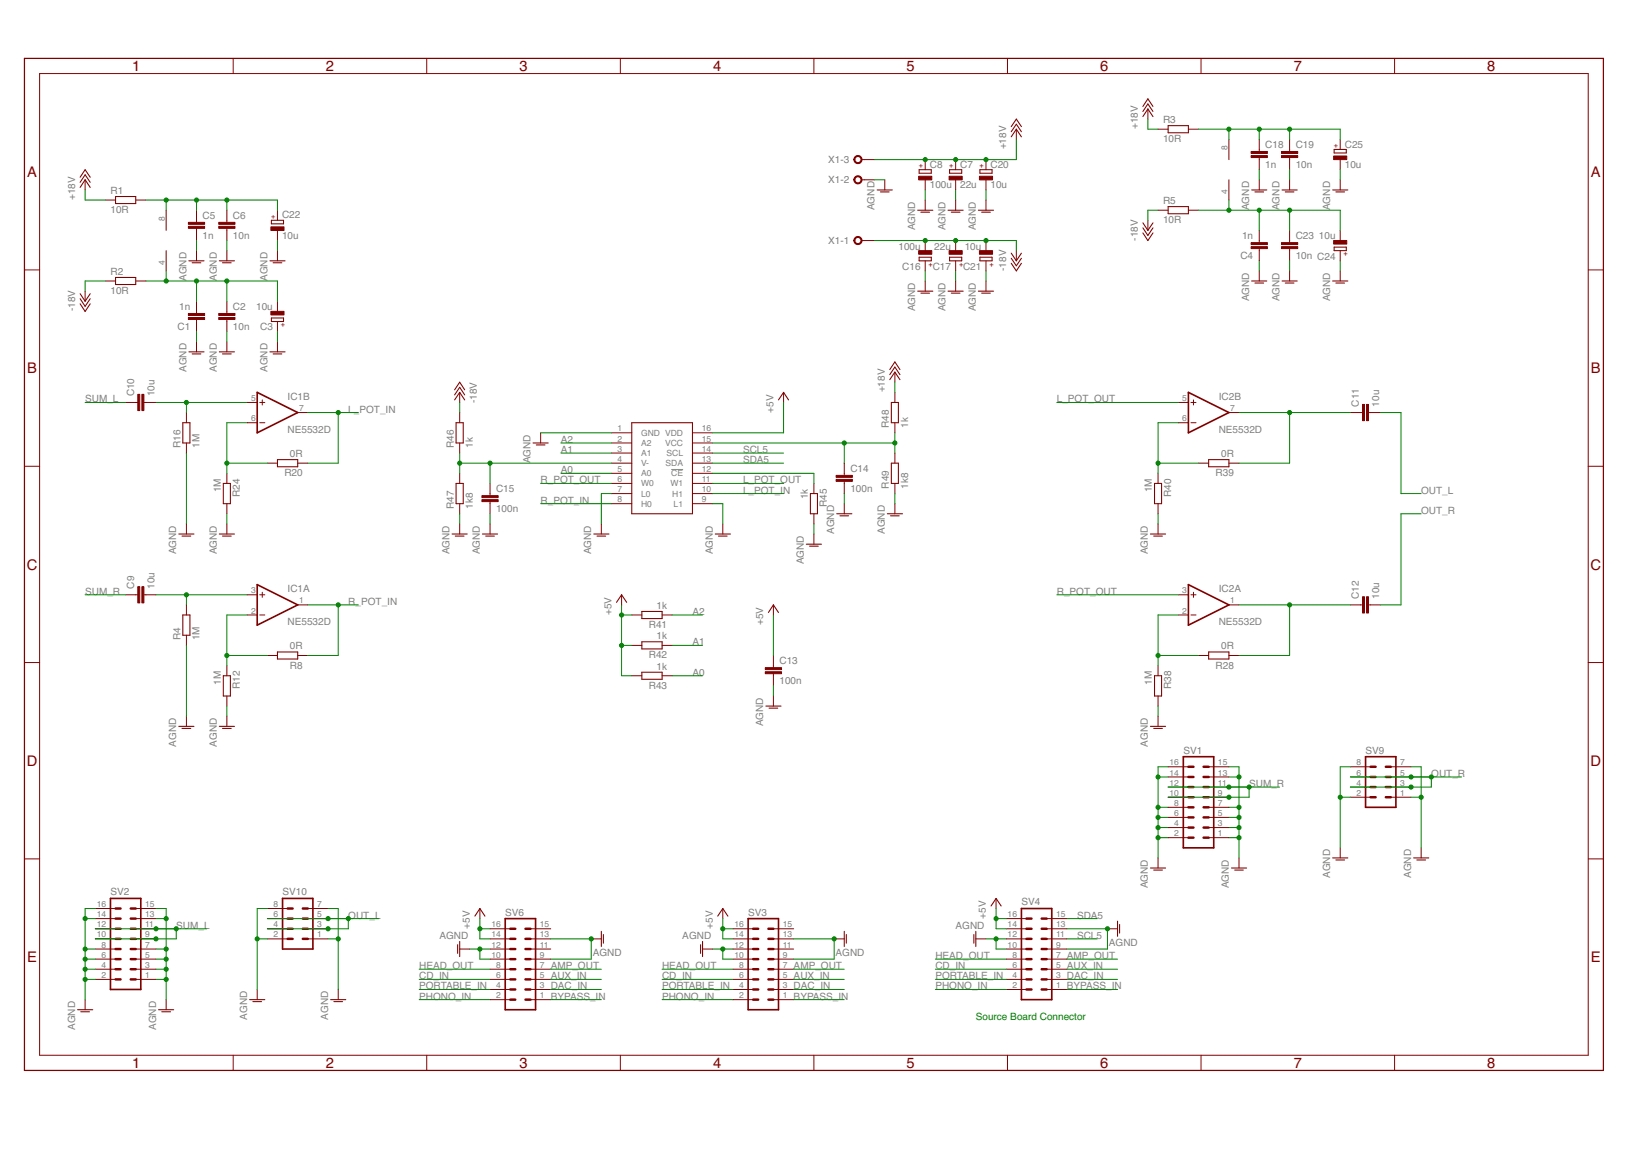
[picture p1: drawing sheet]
<svg xmlns="http://www.w3.org/2000/svg" width="420mm" height="297mm" viewBox="0 0 420 297" stroke-linecap="round" stroke-linejoin="round" font-family="sans-serif">
<defs><g id="words">
<g font-size="3.8" fill="#800000">
<text x="34.1" y="18.4">1</text>
<text x="84.1" y="18.4">2</text>
<text x="134.1" y="18.4">3</text>
<text x="184" y="18.4">4</text>
<text x="234" y="18.4">5</text>
<text x="283.9" y="18.4">6</text>
<text x="333.9" y="18.4">7</text>
<text x="383.8" y="18.4">8</text>
<text x="7" y="45.6">A</text>
<text x="410.6" y="45.6">A</text>
<text x="7" y="96.3">B</text>
<text x="410.6" y="96.3">B</text>
<text x="6.9" y="147">C</text>
<text x="410.5" y="147">C</text>
<text x="6.9" y="197.7">D</text>
<text x="410.5" y="197.7">D</text>
<text x="7" y="248.3">E</text>
<text x="410.6" y="248.3">E</text>
<text x="34.1" y="275.6">1</text>
<text x="84.1" y="275.6">2</text>
<text x="134.1" y="275.6">3</text>
<text x="184" y="275.6">4</text>
<text x="234" y="275.6">5</text>
<text x="283.9" y="275.6">6</text>
<text x="333.9" y="275.6">7</text>
<text x="383.8" y="275.6">8</text>
</g>
<g font-size="2.6" fill="#808080">
<text x="293.6" y="33.3" transform="rotate(-90 293.6 33.3)">+18V</text>
<text x="300.2" y="31.8">R3</text>
<text x="259.7" y="38.6" transform="rotate(-90 259.7 38.6)">+18V</text>
<text x="300.2" y="36.7">10R</text>
<text x="326.6" y="38.2">C18</text>
<text x="334.4" y="38.2">C19</text>
<text x="347.1" y="38.1">C25</text>
<text x="213.7" y="47.3">X1-2</text>
<text x="213.7" y="42.1">X1-3</text>
<text x="240" y="43.3">C8</text>
<text x="247.8" y="43.3">C7</text>
<text x="255.6" y="43.3">C20</text>
<text x="326.6" y="43.4">1n</text>
<text x="334.4" y="43.4">10n</text>
<text x="347.1" y="43.3">10u</text>
<text x="19.4" y="51.6" transform="rotate(-90 19.4 51.6)">+18V</text>
<text x="28.5" y="50.1">R1</text>
<text x="240" y="48.5">100u</text>
<text x="247.8" y="48.5">22u</text>
<text x="255.6" y="48.5">10u</text>
<text x="300.2" y="52.7">R5</text>
<text x="28.5" y="55">10R</text>
<text x="52.3" y="56.5">C5</text>
<text x="60.1" y="56.5">C6</text>
<text x="72.8" y="56.4">C22</text>
<text x="225.7" y="54.2" transform="rotate(-90 225.7 54.2)">AGND</text>
<text x="236.2" y="59.5" transform="rotate(-90 236.2 59.5)">AGND</text>
<text x="244" y="59.5" transform="rotate(-90 244 59.5)">AGND</text>
<text x="251.9" y="59.5" transform="rotate(-90 251.9 59.5)">AGND</text>
<text x="300.2" y="57.6">10R</text>
<text x="322.4" y="54.2" transform="rotate(-90 322.4 54.2)">AGND</text>
<text x="330.2" y="54.2" transform="rotate(-90 330.2 54.2)">AGND</text>
<text x="343.3" y="54.2" transform="rotate(-90 343.3 54.2)">AGND</text>
<text x="52.3" y="61.7">1n</text>
<text x="60.1" y="61.7">10n</text>
<text x="72.8" y="61.6">10u</text>
<text x="213.7" y="63">X1-1</text>
<text x="231.9" y="64.4">100u</text>
<text x="241.1" y="64.4">22u</text>
<text x="249" y="64.4">10u</text>
<text x="293.6" y="62.1" transform="rotate(-90 293.6 62.1)">-18V</text>
<text x="320.5" y="61.7">1n</text>
<text x="334.4" y="61.7">C23</text>
<text x="340.4" y="61.8">10u</text>
<text x="28.5" y="71">R2</text>
<text x="232.9" y="69.6">C16</text>
<text x="240.7" y="69.6">C17</text>
<text x="248.5" y="69.6">C21</text>
<text x="259.7" y="69.9" transform="rotate(-90 259.7 69.9)">-18V</text>
<text x="320.1" y="66.9">C4</text>
<text x="334.4" y="66.9">10n C24</text>
<text x="28.5" y="75.9">10R</text>
<text x="48.1" y="72.5" transform="rotate(-90 48.1 72.5)">AGND</text>
<text x="55.9" y="72.5" transform="rotate(-90 55.9 72.5)">AGND</text>
<text x="69" y="72.5" transform="rotate(-90 69 72.5)">AGND</text>
<text x="322.4" y="77.7" transform="rotate(-90 322.4 77.7)">AGND</text>
<text x="330.2" y="77.7" transform="rotate(-90 330.2 77.7)">AGND</text>
<text x="343.3" y="77.7" transform="rotate(-90 343.3 77.7)">AGND</text>
<text x="19.4" y="80.4" transform="rotate(-90 19.4 80.4)">-18V</text>
<text x="46.3" y="80">1n</text>
<text x="60.1" y="80">C2</text>
<text x="66.1" y="80.1">10u</text>
<text x="236.2" y="80.4" transform="rotate(-90 236.2 80.4)">AGND</text>
<text x="244" y="80.4" transform="rotate(-90 244 80.4)">AGND</text>
<text x="251.9" y="80.4" transform="rotate(-90 251.9 80.4)">AGND</text>
<text x="45.8" y="85.2">C1</text>
<text x="60.1" y="85.2">10n</text>
<text x="67.1" y="85.3">C3</text>
<text x="48.1" y="96" transform="rotate(-90 48.1 96)">AGND</text>
<text x="55.9" y="96" transform="rotate(-90 55.9 96)">AGND</text>
<text x="69" y="96" transform="rotate(-90 69 96)">AGND</text>
<text x="228.3" y="101.3" transform="rotate(-90 228.3 101.3)">+18V</text>
<text x="22" y="103.9">SUM_L</text>
<text x="34.6" y="102.3" transform="rotate(-90 34.6 102.3)">C10</text>
<text x="39.9" y="102.3" transform="rotate(-90 39.9 102.3)">10u</text>
<text x="74.2" y="103.2">IC1B</text>
<text x="89.9" y="106.5">L_POT_IN</text>
<text x="123.1" y="104.1" transform="rotate(-90 123.1 104.1)">-18V</text>
<text x="199.6" y="106.5" transform="rotate(-90 199.6 106.5)">+5V</text>
<text x="272.7" y="103.9">L_POT_OUT</text>
<text x="314.5" y="103.2">IC2B</text>
<text x="350.7" y="104.9" transform="rotate(-90 350.7 104.9)">C11</text>
<text x="355.9" y="104.9" transform="rotate(-90 355.9 104.9)">10u</text>
<text x="74.2" y="111.7">NE5532D</text>
<text x="229.4" y="110.4" transform="rotate(-90 229.4 110.4)">R48</text>
<text x="234.3" y="110.4" transform="rotate(-90 234.3 110.4)">1k</text>
<text x="314.5" y="111.7">NE5532D</text>
<text x="46.6" y="115.6" transform="rotate(-90 46.6 115.6)">R16</text>
<text x="51.5" y="115.6" transform="rotate(-90 51.5 115.6)">1M</text>
<text x="74.8" y="118">0R</text>
<text x="117.1" y="115.6" transform="rotate(-90 117.1 115.6)">R46</text>
<text x="122" y="115.6" transform="rotate(-90 122 115.6)">1k</text>
<text x="136.9" y="119.5" transform="rotate(-90 136.9 119.5)">AGND</text>
<text x="144.8" y="114.3">A2</text>
<text x="144.8" y="116.9">A1</text>
<text x="191.8" y="119.5">SDA5</text>
<text x="191.8" y="116.9">SCL5</text>
<text x="315.2" y="118">0R</text>
<text x="73.4" y="122.9">R20</text>
<text x="139.5" y="124.8">R_POT_OUT</text>
<text x="144.8" y="122.2">A0</text>
<text x="191.8" y="124.8">L_POT_OUT</text>
<text x="219.5" y="121.8">C14</text>
<text x="313.7" y="122.9">R39</text>
<text x="57" y="127" transform="rotate(-90 57 127)">1M</text>
<text x="61.9" y="128.2" transform="rotate(-90 61.9 128.2)">R24</text>
<text x="117.1" y="131.3" transform="rotate(-90 117.1 131.3)">R47</text>
<text x="122" y="131.3" transform="rotate(-90 122 131.3)">1k8</text>
<text x="128" y="127">C15</text>
<text x="139.5" y="130">R_POT_IN</text>
<text x="191.8" y="127.4">L_POT_IN</text>
<text x="208.5" y="128.8" transform="rotate(-90 208.5 128.8)">1k</text>
<text x="213.4" y="130.8" transform="rotate(-90 213.4 130.8)">R45</text>
<text x="219.5" y="127">100n</text>
<text x="229.4" y="126.1" transform="rotate(-90 229.4 126.1)">R49</text>
<text x="234.3" y="126.1" transform="rotate(-90 234.3 126.1)">1k8</text>
<text x="297.3" y="127" transform="rotate(-90 297.3 127)">1M</text>
<text x="302.2" y="128.2" transform="rotate(-90 302.2 128.2)">R40</text>
<text x="366.8" y="127.4">OUT_L</text>
<text x="128" y="132.2">100n</text>
<text x="215.3" y="137.8" transform="rotate(-90 215.3 137.8)">AGND</text>
<text x="228.3" y="137.8" transform="rotate(-90 228.3 137.8)">AGND</text>
<text x="366.8" y="132.6">OUT_R</text>
<text x="45.5" y="143" transform="rotate(-90 45.5 143)">AGND</text>
<text x="55.9" y="143" transform="rotate(-90 55.9 143)">AGND</text>
<text x="116" y="143" transform="rotate(-90 116 143)">AGND</text>
<text x="123.9" y="143" transform="rotate(-90 123.9 143)">AGND</text>
<text x="152.6" y="143" transform="rotate(-90 152.6 143)">AGND</text>
<text x="183.9" y="143" transform="rotate(-90 183.9 143)">AGND</text>
<text x="296.3" y="143" transform="rotate(-90 296.3 143)">AGND</text>
<text x="207.4" y="145.7" transform="rotate(-90 207.4 145.7)">AGND</text>
<text x="22" y="153.5">SUM_R</text>
<text x="34.6" y="151.9" transform="rotate(-90 34.6 151.9)">C9</text>
<text x="39.9" y="151.9" transform="rotate(-90 39.9 151.9)">10u</text>
<text x="74.2" y="152.8">IC1A</text>
<text x="272.7" y="153.5">R_POT_OUT</text>
<text x="314.5" y="152.8">IC2A</text>
<text x="350.7" y="154.5" transform="rotate(-90 350.7 154.5)">C12</text>
<text x="355.9" y="154.5" transform="rotate(-90 355.9 154.5)">10u</text>
<text x="74.2" y="161.3">NE5532D</text>
<text x="89.9" y="156.1">R_POT_IN</text>
<text x="157.8" y="158.7" transform="rotate(-90 157.8 158.7)">+5V</text>
<text x="169.4" y="157.1">1k</text>
<text x="178.7" y="158.7">A2</text>
<text x="197" y="161.3" transform="rotate(-90 197 161.3)">+5V</text>
<text x="314.5" y="161.3">NE5532D</text>
<text x="46.6" y="165.2" transform="rotate(-90 46.6 165.2)">R4</text>
<text x="51.5" y="165.2" transform="rotate(-90 51.5 165.2)">1M</text>
<text x="74.8" y="167.6">0R</text>
<text x="167.4" y="162.1">R41</text>
<text x="169.4" y="165">1k</text>
<text x="178.7" y="166.6">A1</text>
<text x="315.2" y="167.6">0R</text>
<text x="74.8" y="172.5">R8</text>
<text x="167.4" y="169.9">R42</text>
<text x="169.4" y="172.8">1k</text>
<text x="201.2" y="171.4">C13</text>
<text x="313.7" y="172.5">R28</text>
<text x="57" y="176.7" transform="rotate(-90 57 176.7)">1M</text>
<text x="61.9" y="177.8" transform="rotate(-90 61.9 177.8)">R12</text>
<text x="167.4" y="177.8">R43</text>
<text x="178.7" y="174.4">A0</text>
<text x="201.2" y="176.6">100n</text>
<text x="297.3" y="176.7" transform="rotate(-90 297.3 176.7)">1M</text>
<text x="302.2" y="177.8" transform="rotate(-90 302.2 177.8)">R38</text>
<text x="197" y="187.4" transform="rotate(-90 197 187.4)">AGND</text>
<text x="45.5" y="192.7" transform="rotate(-90 45.5 192.7)">AGND</text>
<text x="55.9" y="192.7" transform="rotate(-90 55.9 192.7)">AGND</text>
<text x="296.3" y="192.7" transform="rotate(-90 296.3 192.7)">AGND</text>
<text x="305.4" y="194.5">SV1</text>
<text x="352.4" y="194.5">SV9</text>
<text x="322.4" y="203.1">SUM_R</text>
<text x="369.4" y="200.5">OUT_R</text>
<text x="343.3" y="226.6" transform="rotate(-90 343.3 226.6)">AGND</text>
<text x="364.2" y="226.6" transform="rotate(-90 364.2 226.6)">AGND</text>
<text x="28.5" y="231.1">SV2</text>
<text x="72.9" y="231.1">SV10</text>
<text x="263.6" y="233.7">SV4</text>
<text x="296.3" y="229.2" transform="rotate(-90 296.3 229.2)">AGND</text>
<text x="317.2" y="229.2" transform="rotate(-90 317.2 229.2)">AGND</text>
<text x="45.5" y="239.7">SUM_L</text>
<text x="89.9" y="237.1">OUT_L</text>
<text x="121.2" y="239.7" transform="rotate(-90 121.2 239.7)">+5V</text>
<text x="130.4" y="236.3">SV6</text>
<text x="183.9" y="239.7" transform="rotate(-90 183.9 239.7)">+5V</text>
<text x="193.1" y="236.3">SV3</text>
<text x="246.6" y="239.7">AGND</text>
<text x="254.5" y="237.1" transform="rotate(-90 254.5 237.1)">+5V</text>
<text x="278" y="237.1">SDA5</text>
<text x="113.4" y="242.3">AGND</text>
<text x="176.1" y="242.3">AGND</text>
<text x="278" y="242.3">SCL5</text>
<text x="286.2" y="244.1">AGND</text>
<text x="108.2" y="250.1">HEAD_OUT</text>
<text x="142.1" y="250.1">AMP_OUT</text>
<text x="153" y="246.7">AGND</text>
<text x="170.9" y="250.1">HEAD_OUT</text>
<text x="204.8" y="250.1">AMP_OUT</text>
<text x="215.7" y="246.7">AGND</text>
<text x="241.4" y="250.1">CD_IN</text>
<text x="241.4" y="247.5">HEAD_OUT</text>
<text x="275.4" y="250.1">AUX_IN</text>
<text x="275.4" y="247.5">AMP_OUT</text>
<text x="108.2" y="252.7">CD_IN</text>
<text x="108.2" y="255.4">PORTABLE_IN</text>
<text x="108.2" y="258">PHONO_IN</text>
<text x="142.1" y="252.7">AUX_IN</text>
<text x="142.1" y="255.4">DAC_IN</text>
<text x="142.1" y="258">BYPASS_IN</text>
<text x="170.9" y="252.7">CD_IN</text>
<text x="170.9" y="255.4">PORTABLE_IN</text>
<text x="170.9" y="258">PHONO_IN</text>
<text x="204.8" y="252.7">AUX_IN</text>
<text x="204.8" y="255.4">DAC_IN</text>
<text x="204.8" y="258">BYPASS_IN</text>
<text x="241.4" y="252.7">PORTABLE_IN</text>
<text x="241.4" y="255.4">PHONO_IN</text>
<text x="275.4" y="252.7">DAC_IN</text>
<text x="275.4" y="255.4">BYPASS_IN</text>
<text x="63.8" y="263.2" transform="rotate(-90 63.8 263.2)">AGND</text>
<text x="84.7" y="263.2" transform="rotate(-90 84.7 263.2)">AGND</text>
<text x="19.4" y="265.8" transform="rotate(-90 19.4 265.8)">AGND</text>
<text x="40.3" y="265.8" transform="rotate(-90 40.3 265.8)">AGND</text>
</g>
<text font-size="2.6" fill="#008000" x="251.9" y="263.2">Source Board Connector</text>
<g font-size="2.2" fill="#808080">
<text x="316.8" y="38.8" transform="rotate(-90 316.8 38.8)">8</text>
<text x="316.8" y="50" transform="rotate(-90 316.8 50)">4</text>
<text x="42.5" y="57.1" transform="rotate(-90 42.5 57.1)">8</text>
<text x="42.5" y="68.3" transform="rotate(-90 42.5 68.3)">4</text>
<text x="64.8" y="103.5">5</text>
<text x="77.2" y="106.1">7</text>
<text x="305.1" y="103.5">5</text>
<text x="317.5" y="106.1">7</text>
<text x="64.8" y="108.7">6</text>
<text x="159.4" y="111.3">1</text>
<text x="159.4" y="113.9">2</text>
<text x="165.4" y="112.5">GND VDD</text>
<text x="181.1" y="113.9">15</text>
<text x="181.1" y="111.3">16</text>
<text x="305.1" y="108.7">6</text>
<text x="159.4" y="116.6">3</text>
<text x="159.4" y="119.2">4</text>
<text x="165.4" y="115.1">A2</text>
<text x="165.4" y="117.7">A1</text>
<text x="171.6" y="115.1">VCC</text>
<text x="172" y="117.7">SCL</text>
<text x="181.1" y="119.2">13</text>
<text x="181.1" y="116.6">14</text>
<text x="159.4" y="121.8">5</text>
<text x="159.4" y="124.4">6</text>
<text x="165.4" y="120.3">V-</text>
<text x="165.4" y="122.9">A0</text>
<text x="165.4" y="125.5">W0</text>
<text x="171.8" y="120.3">SDA</text>
<text x="173" y="125.5">W1</text>
<text x="173.3" y="122.9">CE</text>
<text x="181.1" y="124.4">11</text>
<text x="181.1" y="121.8">12</text>
<text x="159.4" y="127">7</text>
<text x="159.4" y="129.6">8</text>
<text x="165.4" y="128.2">L0</text>
<text x="165.4" y="130.8">H0</text>
<text x="173.5" y="128.2">H1</text>
<text x="173.9" y="130.8">L1</text>
<text x="181.1" y="129.6">9</text>
<text x="181.1" y="127">10</text>
<text x="64.8" y="153.1">3</text>
<text x="77.2" y="155.7">1</text>
<text x="305.1" y="153.1">3</text>
<text x="317.5" y="155.7">1</text>
<text x="64.8" y="158.4">2</text>
<text x="305.1" y="158.4">2</text>
<text x="301.8" y="197.5">16</text>
<text x="314.3" y="197.5">15</text>
<text x="350.1" y="197.5">8</text>
<text x="361.4" y="197.5">7</text>
<text x="301.8" y="202.8">12</text>
<text x="301.8" y="200.1">14</text>
<text x="314.3" y="202.8">11</text>
<text x="314.3" y="200.1">13</text>
<text x="350.1" y="202.8">4</text>
<text x="350.1" y="200.1">6</text>
<text x="361.4" y="202.8">3</text>
<text x="361.4" y="200.1">5</text>
<text x="301.8" y="205.4">10</text>
<text x="303.1" y="208">8</text>
<text x="314.3" y="208">7</text>
<text x="314.3" y="205.4">9</text>
<text x="350.1" y="205.4">2</text>
<text x="361.4" y="205.4">1</text>
<text x="303.1" y="215.8">2</text>
<text x="303.1" y="213.2">4</text>
<text x="303.1" y="210.6">6</text>
<text x="314.3" y="215.8">1</text>
<text x="314.3" y="213.2">3</text>
<text x="314.3" y="210.6">5</text>
<text x="25" y="239.3">12</text>
<text x="25" y="236.7">14</text>
<text x="25" y="234.1">16</text>
<text x="37.4" y="239.3">11</text>
<text x="37.4" y="236.7">13</text>
<text x="37.4" y="234.1">15</text>
<text x="70.6" y="239.3">4</text>
<text x="70.6" y="236.7">6</text>
<text x="70.6" y="234.1">8</text>
<text x="81.9" y="239.3">3</text>
<text x="81.9" y="236.7">5</text>
<text x="81.9" y="234.1">7</text>
<text x="126.8" y="239.3">16</text>
<text x="139.3" y="239.3">15</text>
<text x="189.5" y="239.3">16</text>
<text x="202" y="239.3">15</text>
<text x="260.1" y="239.3">14</text>
<text x="260.1" y="236.7">16</text>
<text x="272.5" y="239.3">13</text>
<text x="272.5" y="236.7">15</text>
<text x="25" y="241.9">10</text>
<text x="26.2" y="244.5">8</text>
<text x="37.4" y="244.5">7</text>
<text x="37.4" y="241.9">9</text>
<text x="70.6" y="241.9">2</text>
<text x="81.9" y="241.9">1</text>
<text x="126.8" y="244.5">12</text>
<text x="126.8" y="241.9">14</text>
<text x="139.3" y="244.5">11</text>
<text x="139.3" y="241.9">13</text>
<text x="189.5" y="244.5">12</text>
<text x="189.5" y="241.9">14</text>
<text x="202" y="244.5">11</text>
<text x="202" y="241.9">13</text>
<text x="260.1" y="244.5">10</text>
<text x="260.1" y="241.9">12</text>
<text x="272.5" y="244.5">9</text>
<text x="272.5" y="241.9">11</text>
<text x="26.2" y="249.8">4</text>
<text x="26.2" y="247.2">6</text>
<text x="37.4" y="249.8">3</text>
<text x="37.4" y="247.2">5</text>
<text x="126.8" y="247.2">10</text>
<text x="128.1" y="249.8">8</text>
<text x="139.3" y="249.8">7</text>
<text x="139.3" y="247.2">9</text>
<text x="189.5" y="247.2">10</text>
<text x="190.8" y="249.8">8</text>
<text x="202" y="249.8">7</text>
<text x="202" y="247.2">9</text>
<text x="261.3" y="249.8">6</text>
<text x="261.3" y="247.2">8</text>
<text x="272.5" y="249.8">5</text>
<text x="272.5" y="247.2">7</text>
<text x="26.2" y="252.4">2</text>
<text x="37.4" y="252.4">1</text>
<text x="128.1" y="257.6">2</text>
<text x="128.1" y="255">4</text>
<text x="128.1" y="252.4">6</text>
<text x="139.3" y="257.6">1</text>
<text x="139.3" y="255">3</text>
<text x="139.3" y="252.4">5</text>
<text x="190.8" y="257.6">2</text>
<text x="190.8" y="255">4</text>
<text x="190.8" y="252.4">6</text>
<text x="202" y="257.6">1</text>
<text x="202" y="255">3</text>
<text x="202" y="252.4">5</text>
<text x="261.3" y="255">2</text>
<text x="261.3" y="252.4">4</text>
<text x="272.5" y="255">1</text>
<text x="272.5" y="252.4">3</text>
</g>
<g font-size="1.8" fill="#800000">
<text x="345.3" y="38.2" transform="rotate(-90 345.3 38.2)">+</text>
<text x="238.2" y="43.4" transform="rotate(-90 238.2 43.4)">+</text>
<text x="246" y="43.4" transform="rotate(-90 246 43.4)">+</text>
<text x="253.9" y="43.4" transform="rotate(-90 253.9 43.4)">+</text>
<text x="71" y="56.4" transform="rotate(-90 71 56.4)">+</text>
<text x="240.7" y="68.8" transform="rotate(-90 240.7 68.8)">+</text>
<text x="248.5" y="68.8" transform="rotate(-90 248.5 68.8)">+</text>
<text x="256.4" y="68.8" transform="rotate(-90 256.4 68.8)">+</text>
<text x="347.8" y="66.2" transform="rotate(-90 347.8 66.2)">+</text>
<text x="73.5" y="84.5" transform="rotate(-90 73.5 84.5)">+</text>
</g>
</g></defs>
<path d="M173.2 121.2h3.1" fill="none" stroke="#808080" stroke-width=".26"/>
<path d="M6.3 15.1h407.5v261.1h-407.5z" fill="none" stroke="#800000" stroke-width=".32"/>
<g fill="none" stroke="#800000" stroke-width=".26">
<path d="M10.2 19h399.7v253.3h-399.7zM60.2 15.1v3.9M110.1 15.1v3.9M160.1 15.1v3.9M210.1 15.1v3.9M260 15.1v3.9M310 15.1v3.9M359.9 15.1v3.9M262.3 33.3v2.7M296.2 28.1v2.6M298.9 33.3h2.6M306.7 33.3h2.6"/>
<path d="M317.2 36v5.2M325 36v3.1M332.8 36v3.1M345.9 36v2.6M22 46.4v2.6M27.2 51.6h2.6M35 51.6h2.7M42.9 54.3v5.2M50.7 54.3v3.1M50.7 58.9v3.2M58.5 54.3v3.1M58.5 58.9v3.2"/>
<path d="M71.6 54.3v2.6M71.6 59.5v2.6M222.3 46.4h3.4M222.3 41.2h3.4M228.3 46.4v2.6M238.8 41.2v2.6M238.8 46.4v2.6M238.8 51.6v2.7M246.6 41.2v2.6M246.6 46.4v2.6M246.6 51.6v2.7M254.5 41.2v2.6"/>
<path d="M254.5 46.4v2.6M254.5 51.6v2.7M296.2 56.9v2.6M298.9 54.3h2.6M306.7 54.3h2.6M317.2 46.4v5.2M325 40.7v3.1M325 46.4v2.6M325 59.5v3.1M332.8 40.7v3.1M332.8 46.4v2.6M332.8 59.5v3.1"/>
<path d="M345.9 41.2v2.6M345.9 46.4v2.6M345.9 59.5v2.6M6.3 69.7h3.9M22 75.1v2.6M27.2 72.5h2.6M35 72.5h2.7M42.9 64.7v5.2M50.7 64.7v2.6M50.7 77.7v3.2M58.5 64.7v2.6M58.5 77.7v3.2"/>
<path d="M71.6 64.7v2.6M71.6 77.7v2.7M222.3 62.1h3.4M238.8 62.1v2.6M238.8 67.3v2.6M238.8 72.5v2.6M246.6 62.1v2.6M246.6 67.3v2.6M246.6 72.5v2.6M254.5 62.1v2.6M254.5 67.3v2.6M254.5 72.5v2.6"/>
<path d="M262.3 64.7v2.6M325 64.2v3.1M325 69.9v2.6M332.8 64.2v3.1M332.8 69.9v2.6M345.9 64.7v2.6M345.9 69.9v2.6M409.9 69.7h3.9M50.7 82.4v3.2M50.7 88.2v2.6M58.5 82.4v3.2M58.5 88.2v2.6"/>
<path d="M71.6 83v2.6M71.6 88.2v2.6M230.9 96v2.6M32.4 103.9h3.2M37.1 103.9h3.2M48.1 106.5v2.6M48.1 114.3v2.6M63.8 103.9h2.6M63.8 109.1h2.6M67 103.9h1.3M67 109.1h1.3M67.7 103.2v1.3"/>
<path d="M69 119.5h2.6M76.8 119.5h2.6M76.8 106.5h2.6M118.6 101.3v2.6M118.6 106.5v2.6M118.6 114.3v2.6M139.5 111.7v2.6M157.8 111.7h5.2M157.8 114.3h5.2M157.8 116.9h5.2M157.8 119.5h5.2M178.7 111.7h5.2"/>
<path d="M178.7 114.3h5.2M178.7 116.9h5.2M178.7 119.5h5.2M202.2 101.3v2.6M217.9 119.5v3.2M230.9 101.3v2.6M230.9 109.1v2.6M230.9 116.9v2.6M304.1 103.9h2.6M304.1 109.1h2.6M307.4 103.9h1.3M307.4 109.1h1.3"/>
<path d="M308 103.2v1.3M309.3 119.5h2.6M317.2 119.5h2.6M317.2 106.5h2.6M348.5 106.5h3.1M353.2 106.5h3.1M6.3 120.3h3.9M48.1 135.2v2.6M58.5 122.2v2.6M58.5 130v2.6M58.5 135.2v2.6M118.6 122.2v2.6"/>
<path d="M118.6 130v2.6M118.6 135.2v2.6M126.5 124.8v3.1M126.5 129.5v3.1M126.5 135.2v2.6M155.2 135.2v2.6M157.8 122.2h5.2M157.8 124.8h5.2M157.8 127.4h5.2M157.8 130h5.2M178.7 122.2h5.2M178.7 124.8h5.2"/>
<path d="M178.7 127.4h5.2M178.7 130h5.2M186.5 135.2v2.6M210.1 124.8v2.6M210.1 132.6v2.6M210.1 137.8v2.6M217.9 124.2v3.2M217.9 130v2.6M230.9 124.8v2.6M230.9 130v2.6M298.9 122.2v2.6M298.9 130v2.6"/>
<path d="M298.9 135.2v2.6M409.9 120.3h3.9M32.4 153.5h3.2M37.1 153.5h3.2M48.1 156.1v2.6M63.8 153.5h2.6M63.8 158.7h2.6M67 153.5h1.3M67 158.7h1.3M67.7 152.8v1.4M76.8 156.1h2.6M160.4 153.5v2.6"/>
<path d="M163 158.7h2.7M170.9 158.7h2.6M199.6 156.1v2.6M304.1 153.5h2.6M304.1 158.7h2.6M307.4 153.5h1.3M307.4 158.7h1.3M308 152.8v1.4M317.2 156.1h2.6M348.5 156.1h3.1M353.2 156.1h3.1M6.3 171h3.9"/>
<path d="M48.1 163.9v2.7M58.5 171.8v2.6M58.5 179.6v2.6M69 169.2h2.6M76.8 169.2h2.6M163 166.6h2.7M163 174.4h2.7M170.9 166.6h2.6M170.9 174.4h2.6M199.6 169.2v3.1M199.6 173.9v3.1M199.6 179.6v2.6"/>
<path d="M298.9 171.8v2.6M298.9 179.6v2.6M309.3 169.2h2.6M317.2 169.2h2.6M409.9 171h3.9M48.1 184.8v2.7M58.5 184.8v2.7M298.9 184.8v2.7M301.5 197.9h5.2M311.9 197.9h5.3M348.5 197.9h5.2M358.9 197.9h5.3"/>
<path d="M301.5 216.2h5.2M301.5 213.6h5.2M301.5 210.9h5.2M301.5 208.3h5.2M301.5 205.7h5.2M301.5 203.1h5.2M301.5 200.5h5.2M311.9 216.2h5.3M311.9 213.6h5.3M311.9 210.9h5.3M311.9 208.3h5.3M311.9 205.7h5.3"/>
<path d="M311.9 203.1h5.3M311.9 200.5h5.3M345.9 218.8v2.6M348.5 205.7h5.2M348.5 203.1h5.2M348.5 200.5h5.2M358.9 205.7h5.3M358.9 203.1h5.3M358.9 200.5h5.3M366.8 218.8v2.6M6.3 221.7h3.9M24.6 239.7h5.2"/>
<path d="M24.6 237.1h5.2M24.6 234.5h5.2M35 239.7h5.3M35 237.1h5.3M35 234.5h5.3M69 239.7h5.2M69 237.1h5.2M69 234.5h5.2M79.4 239.7h5.3M79.4 237.1h5.3M79.4 234.5h5.3M123.8 234.5v2.6"/>
<path d="M126.5 239.7h5.2M136.9 239.7h5.2M186.5 234.5v2.6M189.2 239.7h5.2M199.6 239.7h5.2M257.1 231.9v2.6M259.7 239.7h5.2M259.7 237.1h5.2M270.1 239.7h5.3M270.1 237.1h5.3M285.8 239.7h2.6M298.9 221.4v2.6"/>
<path d="M319.8 221.4v2.6M409.9 221.7h3.9M22 258v2.6M24.6 252.8h5.2M24.6 250.1h5.2M24.6 247.5h5.2M24.6 244.9h5.2M24.6 242.3h5.2M35 252.8h5.3M35 250.1h5.3M35 247.5h5.3M35 244.9h5.3"/>
<path d="M35 242.3h5.3M42.9 258v2.6M66.4 255.4v2.6M69 242.3h5.2M79.4 242.3h5.3M87.3 255.4v2.6M118.6 244.9h2.6M126.5 252.8h5.2M126.5 250.1h5.2M126.5 247.5h5.2M126.5 244.9h5.2M126.5 242.3h5.2"/>
<path d="M126.5 255.4h5.2M126.5 258h5.2M136.9 252.8h5.2M136.9 250.1h5.2M136.9 247.5h5.2M136.9 244.9h5.2M136.9 242.3h5.2M136.9 255.4h5.2M136.9 258h5.2M152.6 242.3h2.6M181.3 244.9h2.6M189.2 252.8h5.2"/>
<path d="M189.2 250.1h5.2M189.2 247.5h5.2M189.2 244.9h5.2M189.2 242.3h5.2M189.2 255.4h5.2M189.2 258h5.2M199.6 252.8h5.2M199.6 250.1h5.2M199.6 247.5h5.2M199.6 244.9h5.2M199.6 242.3h5.2M199.6 255.4h5.2"/>
<path d="M199.6 258h5.2M215.3 242.3h2.6M251.8 242.3h2.7M259.7 252.8h5.2M259.7 250.1h5.2M259.7 247.5h5.2M259.7 244.9h5.2M259.7 242.3h5.2M259.7 255.4h5.2M270.1 252.8h5.3M270.1 250.1h5.3M270.1 247.5h5.3"/>
<path d="M270.1 244.9h5.3M270.1 242.3h5.3M270.1 255.4h5.3M60.2 272.3v3.9M110.1 272.3v3.9M160.1 272.3v3.9M210.1 272.3v3.9M260 272.3v3.9M310 272.3v3.9M359.9 272.3v3.9"/>
</g>
<path d="M66.4 101.3l10.4 5.2-10.4 5.2zM306.7 101.3l10.5 5.2-10.5 5.2zM66.4 150.9l10.4 5.2-10.4 5.2zM306.7 150.9l10.5 5.2-10.5 5.2zM305.4 195.3h7.8v23.5h-7.8zM352.4 195.3h7.9v13h-7.9zM28.5 231.9h7.8v23.5h-7.8zM72.9 231.9h7.9v13h-7.9zM130.4 237.1h7.8v23.5h-7.8zM193.1 237.1h7.8v23.5h-7.8zM263.6 234.5h7.8v23.5h-7.8z" fill="none" stroke="#800000" stroke-width=".42"/>
<g fill="none" stroke="#800000" stroke-width=".28">
<path d="M261 35.3l1.3-2 1.3 2M261 34l1.3-2 1.3 2M261 32.7l1.3-2 1.3 2M295 30.1l1.2-2 1.4 2M295 28.8l1.2-2 1.4 2M295 27.5l1.2-2 1.4 2M301.5 32.4h5.2v1.9h-5.2zM344.3 38.6h3.2v.9h-3.2zM20.7 48.4l1.3-2 1.3 2M20.7 47.1l1.3-2 1.3 2M20.7 45.7l1.3-1.9 1.3 1.9M29.8 50.7h5.2v1.8h-5.2z"/>
<path d="M70 56.9h3.2v.9h-3.2zM226.4 49h3.9M227.2 49.5h2.3M236.8 54.3h3.9M237.2 43.8h3.1v.9h-3.1zM237.7 54.8h2.2M244.7 54.3h3.9M245.1 43.8h3.1v.9h-3.1zM245.5 54.8h2.3M252.5 54.3h3.9M252.9 43.8h3.1v.9h-3.1zM253.3 54.8h2.3"/>
<path d="M295 57.5l1.2 2 1.4-2M295 58.8l1.2 2 1.4-2M301.5 53.3h5.2v1.9h-5.2zM323 49h3.9M323.9 49.5h2.2M330.9 49h3.9M331.7 49.5h2.2M343.9 49h4M344.8 49.5h2.2M20.7 75.8l1.3 1.9 1.3-1.9M20.7 77.1l1.3 2 1.3-2M20.7 78.4l1.3 2 1.3-2"/>
<path d="M29.8 71.6h5.2v1.8h-5.2zM48.7 67.3h4M49.6 67.8h2.2M56.6 67.3h3.9M57.4 67.8h2.3M69.7 67.3h3.9M70.5 67.8h2.2M236.8 75.1h3.9M237.2 66.4h3.1v.9h-3.1zM237.7 75.6h2.2M244.7 75.1h3.9M245.1 66.4h3.1v.9h-3.1z"/>
<path d="M245.5 75.6h2.3M252.5 75.1h3.9M252.9 66.4h3.1v.9h-3.1zM253.3 75.6h2.3M261 65.3l1.3 2 1.3-2M261 66.7l1.3 1.9 1.3-1.9M261 67.9l1.3 2 1.3-2M295 60.1l1.2 2 1.4-2M323 72.5h3.9M323.9 73h2.2M330.9 72.5h3.9M331.7 73h2.2"/>
<path d="M343.9 72.5h4M344.3 63.8h3.2v.9h-3.2zM344.8 73h2.2M48.7 90.8h4M49.6 91.3h2.2M56.6 90.8h3.9M57.4 91.3h2.3M69.7 90.8h3.9M70 82.1h3.2v.9h-3.2zM70.5 91.3h2.2M229.6 98l1.3-2 1.4 2M229.6 96.7l1.3-2 1.4 2"/>
<path d="M229.6 95.4l1.3-2 1.4 2M47.2 109.1h1.8v5.2h-1.8zM71.6 118.6h5.2v1.9h-5.2zM117.3 103.2l1.3-1.9 1.3 1.9M117.3 101.9l1.3-2 1.3 2M117.3 100.6l1.3-2 1.3 2M117.7 109.1h1.8v5.2h-1.8zM137.6 114.3h3.9M138.4 114.8h2.3M163 109.1h15.7v23.5h-15.7zM200.9 103.2l1.3-1.9 1.3 1.9M230 103.9h1.9v5.2h-1.9z"/>
<path d="M230 119.5h1.9v5.3h-1.9zM311.9 118.6h5.3v1.9h-5.3zM46.1 137.8h4M47 138.3h2.2M56.6 137.8h3.9M57.4 138.3h2.3M57.6 124.8h1.9v5.2h-1.9zM116.7 137.8h3.9M117.5 138.3h2.3M117.7 124.8h1.8v5.2h-1.8zM124.5 137.8h3.9M125.3 138.3h2.3"/>
<path d="M153.2 137.8h4M154.1 138.3h2.2M184.6 137.8h3.9M185.4 138.3h2.3M209.1 127.4h1.9v5.2h-1.9zM215.9 132.6h4M216.8 133.1h2.2M229 132.6h3.9M229.8 133.1h2.3M296.9 137.8h3.9M297.8 138.3h2.2M298 124.8h1.8v5.2h-1.8z"/>
<path d="M47.2 158.7h1.8v5.2h-1.8zM159.1 155.4l1.3-1.9 1.3 1.9M165.7 157.8h5.2v1.8h-5.2zM198.3 158.1l1.3-2 1.3 2M208.1 140.4h3.9M208.9 140.9h2.3M57.6 174.4h1.9v5.2h-1.9zM71.6 168.3h5.2v1.8h-5.2zM165.7 165.6h5.2v1.9h-5.2zM165.7 173.5h5.2v1.8h-5.2zM298 174.4h1.8v5.2h-1.8zM311.9 168.3h5.3v1.8h-5.3z"/>
<path d="M46.1 187.5h4M47 188h2.2M56.6 187.5h3.9M57.4 188h2.3M197.7 182.2h3.9M198.5 182.8h2.2M296.9 187.5h3.9M297.8 188h2.2M122.6 236.4l1.2-1.9 1.4 1.9M185.2 236.4l1.3-1.9 1.4 1.9M255.8 233.8l1.3-1.9 1.3 1.9M288.4 237.7v3.9"/>
<path d="M288.9 238.6v2.2M296.9 224h3.9M297.8 224.5h2.2M317.8 224h3.9M318.6 224.5h2.3M343.9 221.4h4M344.8 221.9h2.2M364.8 221.4h3.9M365.7 221.9h2.2M64.4 258h3.9M65.3 258.5h2.2M85.3 258h3.9"/>
<path d="M86.2 258.5h2.2M118.1 243.8v2.2M118.6 243v3.9M155.2 240.3v4M155.7 241.2v2.2M180.8 243.8v2.2M181.3 243v3.9M217.9 240.3v4M218.4 241.2v2.2M251.3 241.2v2.2M251.8 240.3v4M20 260.6h3.9"/>
<path d="M20.8 261.1h2.3M40.9 260.6h3.9M41.8 261.1h2.2"/>
</g>
<g fill="#800000" stroke="#800000" stroke-width=".26">
<path d="M35.6 151.4h.5v4.2h-.5z"/>
<path d="M36.6 151.4h.5v4.2h-.5z"/>
<path d="M35.6 101.8h.5v4.2h-.5z"/>
<path d="M36.6 101.8h.5v4.2h-.5z"/>
<path d="M351.6 104.4h.5v4.2h-.5z"/>
<path d="M352.7 104.4h.5v4.2h-.5z"/>
<path d="M351.6 154h.5v4.2h-.5z"/>
<path d="M352.7 154h.5v4.2h-.5z"/>
<path d="M197.5 173.4h4.2v.5h-4.2z"/>
<path d="M197.5 172.3h4.2v.5h-4.2z"/>
<path d="M215.8 123.7h4.2v.5h-4.2z"/>
<path d="M215.8 122.7h4.2v.5h-4.2z"/>
<path d="M124.4 128.9h4.2v.6h-4.2z"/>
<path d="M124.4 127.9h4.2v.5h-4.2z"/>
<path d="M322.9 40.2h4.2v.5h-4.2z"/>
<path d="M322.9 39.1h4.2v.5h-4.2z"/>
<path d="M330.7 40.2h4.2v.5h-4.2z"/>
<path d="M330.7 39.1h4.2v.5h-4.2z"/>
<path d="M48.6 58.4h4.2v.5h-4.2z"/>
<path d="M48.6 57.4h4.2v.5h-4.2z"/>
<path d="M56.5 58.4h4.1v.5h-4.1z"/>
<path d="M56.5 57.4h4.1v.5h-4.1z"/>
<path d="M237.1 45.5h3.4v.9h-3.4z"/>
<path d="M244.9 45.5h3.4v.9h-3.4z"/>
<path d="M237.1 64.7h3.4v.9h-3.4z"/>
<path d="M244.9 64.7h3.4v.9h-3.4z"/>
<path d="M252.8 45.5h3.4v.9h-3.4z"/>
<path d="M252.8 64.7h3.4v.9h-3.4z"/>
<path d="M69.9 58.5h3.4v1h-3.4z"/>
<path d="M344.2 40.3h3.4v.9h-3.4z"/>
<path d="M48.6 80.9h4.2v.5h-4.2z"/>
<path d="M48.6 81.9h4.2v.5h-4.2z"/>
<path d="M56.5 81.9h4.1v.5h-4.1z"/>
<path d="M56.5 80.9h4.1v.5h-4.1z"/>
<path d="M69.9 80.3h3.4v1h-3.4z"/>
<path d="M322.9 62.6h4.2v.5h-4.2z"/>
<path d="M322.9 63.6h4.2v.6h-4.2z"/>
<path d="M330.7 63.6h4.2v.6h-4.2z"/>
<path d="M330.7 62.6h4.2v.5h-4.2z"/>
<path d="M344.2 62.1h3.4v.9h-3.4z"/>
</g>
<g fill="none" stroke="#800000" stroke-width=".63">
<path d="M306.7 197.9h1.3M310.6 197.9h1.3M353.7 197.9h1.3M357.7 197.9h1.2M306.7 210.9h1.3M306.7 213.6h1.3M306.7 216.2h1.3M306.7 205.7h1.3M306.7 208.3h1.3M306.7 200.5h1.3M306.7 203.1h1.3M310.6 210.9h1.3"/>
<path d="M310.6 213.6h1.3M310.6 216.2h1.3M310.6 205.7h1.3M310.6 208.3h1.3M310.6 200.5h1.3M310.6 203.1h1.3M353.7 205.7h1.3M353.7 200.5h1.3M353.7 203.1h1.3M357.7 205.7h1.2M357.7 200.5h1.2M357.7 203.1h1.2"/>
<path d="M29.8 234.5h1.3M29.8 237.1h1.3M29.8 239.7h1.3M33.7 234.5h1.3M33.7 237.1h1.3M33.7 239.7h1.3M74.2 234.5h1.3M74.2 237.1h1.3M74.2 239.7h1.3M78.1 234.5h1.3M78.1 237.1h1.3M78.1 239.7h1.3"/>
<path d="M131.7 239.7h1.3M135.6 239.7h1.3M194.4 239.7h1.3M198.3 239.7h1.3M264.9 237.1h1.3M264.9 239.7h1.3M268.8 237.1h1.3M268.8 239.7h1.3M29.8 247.5h1.3M29.8 250.1h1.3M29.8 252.8h1.3M29.8 242.3h1.3"/>
<path d="M29.8 244.9h1.3M33.7 247.5h1.3M33.7 250.1h1.3M33.7 252.8h1.3M33.7 242.3h1.3M33.7 244.9h1.3M74.2 242.3h1.3M78.1 242.3h1.3M131.7 247.5h1.3M131.7 250.1h1.3M131.7 252.8h1.3M131.7 242.3h1.3"/>
<path d="M131.7 244.9h1.3M131.7 255.4h1.3M131.7 258h1.3M135.6 247.5h1.3M135.6 250.1h1.3M135.6 252.8h1.3M135.6 242.3h1.3M135.6 244.9h1.3M135.6 255.4h1.3M135.6 258h1.3M194.4 247.5h1.3M194.4 250.1h1.3"/>
<path d="M194.4 252.8h1.3M194.4 242.3h1.3M194.4 244.9h1.3M194.4 255.4h1.3M194.4 258h1.3M198.3 247.5h1.3M198.3 250.1h1.3M198.3 252.8h1.3M198.3 242.3h1.3M198.3 244.9h1.3M198.3 255.4h1.3M198.3 258h1.3"/>
<path d="M264.9 247.5h1.3M264.9 250.1h1.3M264.9 252.8h1.3M264.9 242.3h1.3M264.9 244.9h1.3M264.9 255.4h1.3M268.8 247.5h1.3M268.8 250.1h1.3M268.8 252.8h1.3M268.8 242.3h1.3M268.8 244.9h1.3M268.8 255.4h1.3"/>
</g>
<g fill="#800000" stroke="#800000" stroke-width=".26">
<path d="M220.8 61.3a1.05 1.05 0 0 1 1.6 .3 1.05 1.05 0 0 1-.7 1.5 1.05 1.05 0 0 1-1.3-1h.2a.8 .8 0 0 1 1.1-.8 .8 .8 0 0 1 .3 1.3 .8 .8 0 0 1-1.3-.3l-.1-.2h-.2z" fill-rule="evenodd"/>
<path d="M220.8 45.6a1.06 1.06 0 0 1 1.6 .3 1.06 1.06 0 0 1-.7 1.5 1.06 1.06 0 0 1-1.3-1h.2a.8 .8 0 0 1 1.1-.8 .8 .8 0 0 1 .3 1.4 .8 .8 0 0 1-1.3-.4l-.1-.2h-.2z" fill-rule="evenodd"/>
<path d="M220.6 40.6a1.05 1.05 0 0 1 1.7-.1 1.05 1.05 0 0 1-.5 1.7 1.05 1.05 0 0 1-1.4-1h.2a.8 .8 0 0 1 1.1-.8 .8 .8 0 0 1 .3 1.3 .8 .8 0 0 1-1.3-.3l-.1-.2h-.2z" fill-rule="evenodd"/>
</g>
<g fill="none" stroke="#008000" stroke-width=".26">
<path d="M262.3 36v5.2h-36.6M296.2 30.7v2.6h2.7M309.3 33.3h36.6v2.7M317.2 33.3v2.7M325 33.3v2.7M332.8 33.3v2.7M22 49v2.6h5.2M37.7 51.6h33.9v2.7M42.9 51.6v2.7M50.7 51.6v2.7M58.5 51.6v2.7M225.7 46.4h2.6"/>
<path d="M238.8 49v2.6M246.6 49v2.6M254.5 49v2.6M298.9 54.3h-2.7v2.6M309.3 54.3h36.6v5.2M317.2 51.6v2.7M325 43.8v2.6M325 54.3v5.2M332.8 43.8v2.6M332.8 54.3v5.2M345.9 43.8v2.6M27.2 72.5h-5.2v2.6"/>
<path d="M37.7 72.5h33.9v5.2M42.9 69.9v2.6M50.7 62.1v2.6M50.7 72.5v5.2M58.5 62.1v2.6M58.5 72.5v5.2M71.6 62.1v2.6M225.7 62.1h36.6v2.6M238.8 69.9v2.6M246.6 69.9v2.6M254.5 69.9v2.6M325 67.3v2.6"/>
<path d="M332.8 67.3v2.6M345.9 67.3v2.6M50.7 85.6v2.6M58.5 85.6v2.6M71.6 85.6v2.6M230.9 98.6v2.7M22 103.9h10.4M40.3 103.9h23.5M48.1 103.9v2.6M48.1 116.9v18.3M58.5 119.5h10.5M63.8 109.1h-5.3v13.1"/>
<path d="M79.4 106.5h13.1M87.3 106.5v13h-7.9M118.6 103.9v2.6M118.6 116.9v5.3M118.6 119.5h39.2M126.5 119.5v5.3M139.5 111.7h18.3M144.8 116.9h13M144.8 114.3h13M183.9 119.5h18.3M183.9 116.9h18.3M183.9 114.3h47"/>
<path d="M202.2 103.9v7.8h-18.3M217.9 114.3v5.2M230.9 111.7v5.2M272.8 103.9h31.3M298.9 119.5h10.4M304.1 109.1h-5.2v13.1M319.8 106.5h28.7M332.8 106.5v13h-13M356.3 106.5h5.3v20.9h5.2M58.5 132.6v2.6M118.6 132.6v2.6M126.5 132.6v2.6"/>
<path d="M139.5 130h18.3M139.5 124.8h18.3M144.8 122.2h13M157.8 127.4h-2.6v7.8M183.9 127.4h18.3M183.9 130h2.6v5.2M183.9 122.2h26.2v2.6M183.9 124.8h18.3M210.1 135.2v2.6M217.9 127.4v2.6M230.9 127.4v2.6M298.9 132.6v2.6"/>
<path d="M366.8 132.6h-5.2v23.5h-5.3M22 153.5h10.4M40.3 153.5h23.5M48.1 153.5v2.6M63.8 158.7h-5.3v13.1M79.4 156.1h13.1M87.3 156.1v13.1h-7.9M160.4 156.1v18.3h2.6M160.4 158.7h2.6M173.5 158.7h7.8M199.6 158.7v10.5M272.8 153.5h31.3"/>
<path d="M304.1 158.7h-5.2v13.1M319.8 156.1h28.7M332.8 156.1v13.1h-13M48.1 166.6v18.2M58.5 169.2h10.5M160.4 166.6h2.6M173.5 166.6h7.8M173.5 174.4h7.8M199.6 177v2.6M298.9 169.2h10.4M58.5 182.2v2.6M298.9 182.2v2.6"/>
<path d="M301.5 197.9h-2.6v23.5M317.2 197.9h2.6v23.5M348.5 197.9h-2.6v20.9M364.2 197.9h2.6v20.9M298.9 216.2h2.6M298.9 213.6h2.6M298.9 210.9h2.6M298.9 208.3h2.6M298.9 200.5h2.6M301.5 203.1h28.7M317.2 216.2h2.6M317.2 213.6h2.6"/>
<path d="M317.2 210.9h2.6M317.2 208.3h2.6M317.2 200.5h2.6M322.4 203.1v2.6h-20.9M345.9 205.7h2.6M348.5 200.5h28.7M364.2 205.7h2.6M369.4 200.5v2.6h-20.9M22 237.1h2.6M24.6 234.5h-2.6v23.5M24.6 239.7h28.7M40.3 234.5h2.6v23.5"/>
<path d="M40.3 237.1h2.6M45.5 239.7v2.6h-20.9M69 234.5h-2.6v20.9M69 237.1h28.7M84.7 234.5h2.6v20.9M89.9 237.1v2.6h-20.9M123.8 239.7h2.7M123.8 237.1v5.2h2.7M186.5 237.1v5.2h2.7M186.5 239.7h2.7M257.1 237.1h2.6M257.1 234.5v5.2h2.6"/>
<path d="M275.4 239.7h10.4v5.2h-10.4M275.4 237.1h7.8M22 252.8h2.6M22 250.1h2.6M22 247.5h2.6M22 244.9h2.6M40.3 252.8h2.6M40.3 250.1h2.6M40.3 247.5h2.6M40.3 244.9h2.6M66.4 242.3h2.6M84.7 242.3h2.6"/>
<path d="M108.2 252.8h18.3M108.2 250.1h18.3M108.2 255.4h18.3M108.2 258h18.3M121.2 244.9h5.3M123.8 244.9v2.6h2.7M142.1 252.8h13.1M142.1 250.1h13.1M142.1 242.3h10.5v5.2h-10.5M142.1 255.4h13.1M142.1 258h13.1M170.9 252.8h18.3"/>
<path d="M170.9 250.1h18.3M170.9 255.4h18.3M170.9 258h18.3M183.9 244.9h5.3M186.5 244.9v2.6h2.7M204.8 252.8h13.1M204.8 250.1h13.1M204.8 242.3h10.5v5.2h-10.5M204.8 255.4h13.1M204.8 258h13.1M241.4 252.8h18.3M241.4 250.1h18.3"/>
<path d="M241.4 247.5h18.3M241.4 255.4h18.3M254.5 242.3h5.2M257.1 242.3v2.6h2.6M275.4 252.8h13M275.4 250.1h13M275.4 247.5h13M275.4 242.3h7.8M275.4 255.4h13"/>
</g>
<g fill="#008000" stroke="#008000" stroke-width=".26">
<circle cx="319.8" cy="216.2" r=".53"/>
<circle cx="319.8" cy="213.6" r=".53"/>
<circle cx="319.8" cy="210.9" r=".53"/>
<circle cx="319.8" cy="208.3" r=".53"/>
<circle cx="319.8" cy="200.5" r=".53"/>
<circle cx="298.9" cy="216.2" r=".53"/>
<circle cx="298.9" cy="213.6" r=".53"/>
<circle cx="298.9" cy="210.9" r=".53"/>
<circle cx="298.9" cy="208.3" r=".53"/>
<circle cx="298.9" cy="200.5" r=".53"/>
<circle cx="42.9" cy="252.8" r=".53"/>
<circle cx="42.9" cy="250.1" r=".53"/>
<circle cx="42.9" cy="247.5" r=".53"/>
<circle cx="42.9" cy="244.9" r=".53"/>
<circle cx="42.9" cy="237.1" r=".53"/>
<circle cx="22" cy="252.8" r=".53"/>
<circle cx="22" cy="250.1" r=".53"/>
<circle cx="22" cy="247.5" r=".53"/>
<circle cx="22" cy="244.9" r=".53"/>
<circle cx="22" cy="237.1" r=".53"/>
<circle cx="285.8" cy="239.7" r=".53"/>
<circle cx="257.1" cy="242.3" r=".53"/>
<circle cx="215.3" cy="242.3" r=".53"/>
<circle cx="186.5" cy="244.9" r=".53"/>
<circle cx="152.6" cy="242.3" r=".53"/>
<circle cx="123.8" cy="244.9" r=".53"/>
<circle cx="366.8" cy="205.7" r=".53"/>
<circle cx="345.9" cy="205.7" r=".53"/>
<circle cx="87.3" cy="242.3" r=".53"/>
<circle cx="66.4" cy="242.3" r=".53"/>
<circle cx="160.4" cy="158.7" r=".53"/>
<circle cx="160.4" cy="166.6" r=".53"/>
<circle cx="257.1" cy="237.1" r=".53"/>
<circle cx="186.5" cy="239.7" r=".53"/>
<circle cx="123.8" cy="239.7" r=".53"/>
<circle cx="58.5" cy="169.2" r=".53"/>
<circle cx="48.1" cy="153.5" r=".53"/>
<circle cx="87.3" cy="156.1" r=".53"/>
<circle cx="58.5" cy="119.5" r=".53"/>
<circle cx="48.1" cy="103.9" r=".53"/>
<circle cx="87.3" cy="106.5" r=".53"/>
<circle cx="298.9" cy="169.2" r=".53"/>
<circle cx="298.9" cy="119.5" r=".53"/>
<circle cx="332.8" cy="106.5" r=".53"/>
<circle cx="332.8" cy="156.1" r=".53"/>
<circle cx="238.8" cy="41.2" r=".53"/>
<circle cx="246.6" cy="41.2" r=".53"/>
<circle cx="254.5" cy="41.2" r=".53"/>
<circle cx="246.6" cy="62.1" r=".53"/>
<circle cx="238.8" cy="62.1" r=".53"/>
<circle cx="254.5" cy="62.1" r=".53"/>
<circle cx="118.6" cy="119.5" r=".53"/>
<circle cx="126.5" cy="119.5" r=".53"/>
<circle cx="230.9" cy="114.3" r=".53"/>
<circle cx="217.9" cy="114.3" r=".53"/>
<circle cx="322.4" cy="203.1" r=".53"/>
<circle cx="317.2" cy="203.1" r=".53"/>
<circle cx="317.2" cy="205.7" r=".53"/>
<circle cx="45.5" cy="239.7" r=".53"/>
<circle cx="40.3" cy="242.3" r=".53"/>
<circle cx="40.3" cy="239.7" r=".53"/>
<circle cx="89.9" cy="237.1" r=".53"/>
<circle cx="84.7" cy="239.7" r=".53"/>
<circle cx="84.7" cy="237.1" r=".53"/>
<circle cx="369.4" cy="200.5" r=".53"/>
<circle cx="364.2" cy="203.1" r=".53"/>
<circle cx="364.2" cy="200.5" r=".53"/>
<circle cx="42.9" cy="72.5" r=".53"/>
<circle cx="50.7" cy="72.5" r=".53"/>
<circle cx="58.5" cy="72.5" r=".53"/>
<circle cx="50.7" cy="51.6" r=".53"/>
<circle cx="42.9" cy="51.6" r=".53"/>
<circle cx="58.5" cy="51.6" r=".53"/>
<circle cx="325" cy="33.3" r=".53"/>
<circle cx="317.2" cy="33.3" r=".53"/>
<circle cx="332.8" cy="33.3" r=".53"/>
<circle cx="317.2" cy="54.3" r=".53"/>
<circle cx="325" cy="54.3" r=".53"/>
<circle cx="332.8" cy="54.3" r=".53"/>
</g>
<use href="#words"/>
</svg>
